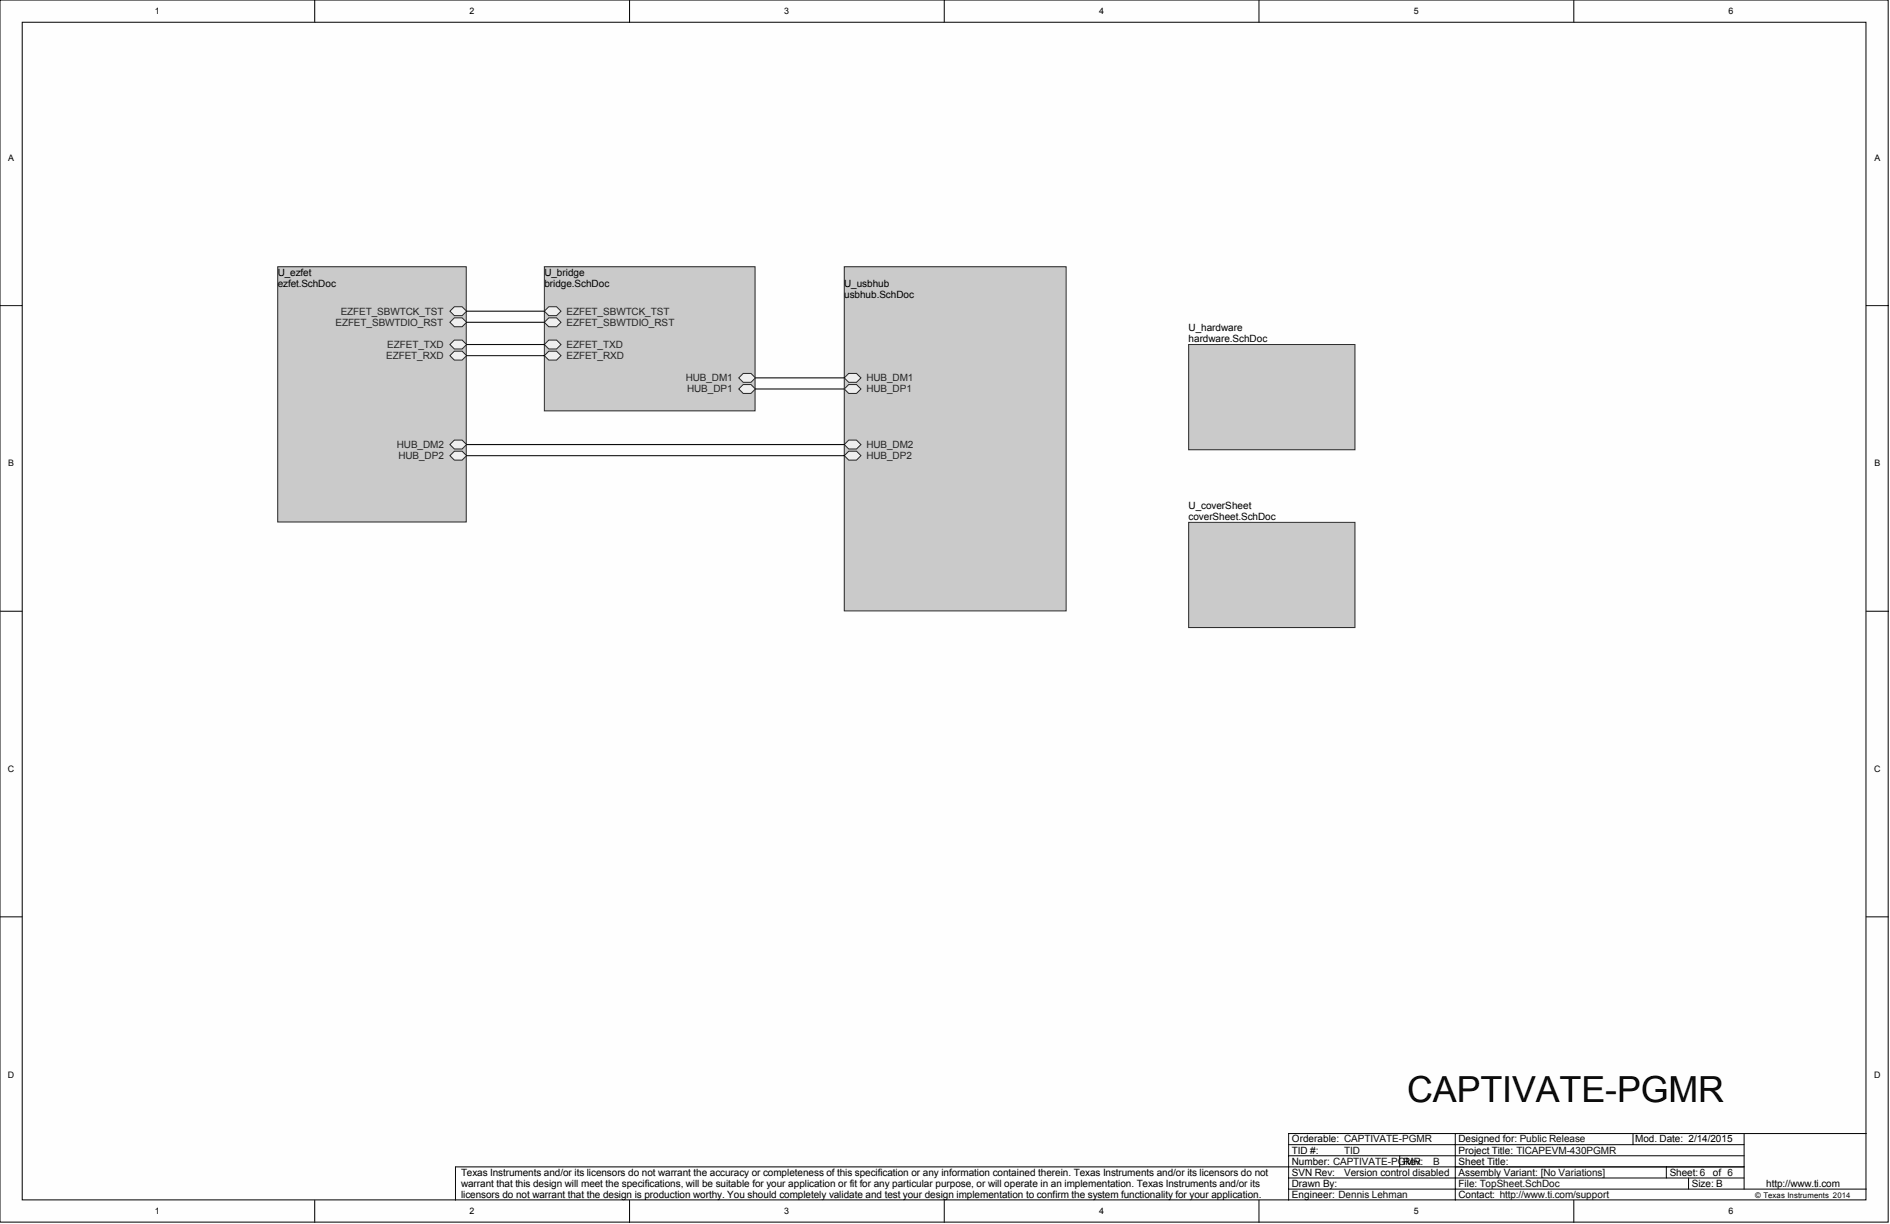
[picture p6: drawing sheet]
<svg xmlns="http://www.w3.org/2000/svg" width="431mm" height="279mm" viewBox="0 0 431 279" stroke-linecap="round" stroke-linejoin="round" font-family="sans-serif">
<defs><g id="words">
<text font-size="8.2" x="321.2" y="251.5">CAPTIVATE-PGMR</text>
<g font-size="2.3">
<text x="63.4" y="62.9">U_ezfet</text>
<text x="63.4" y="65.5">ezfet.SchDoc</text>
<text x="124.3" y="62.9">U_bridge</text>
<text x="124.3" y="65.5">bridge.SchDoc</text>
<text x="192.7" y="65.5">U_usbhub</text>
<text x="192.7" y="68">usbhub.SchDoc</text>
<text x="271.3" y="75.6">U_hardware</text>
<text x="271.3" y="78.1">hardware.SchDoc</text>
<text x="271.3" y="116.2">U_coverSheet</text>
<text x="271.3" y="118.7">coverSheet.SchDoc</text>
<text x="294.9" y="263.3">TID #:</text>
<text x="294.9" y="260.8">Orderable: CAPTIVATE-PGMR</text>
<text x="333" y="263.3">Project Title: TICAPEVM-430PGMR</text>
<text x="333" y="260.8">Designed for: Public Release</text>
<text x="373.3" y="260.8">Mod. Date: 2/14/2015</text>
<text x="105.2" y="268.4">Texas Instruments and/or its licensors do not warrant the accuracy or completeness of this specification or any information contained therein. Texas Instruments and/or its licensors do not</text>
<text x="294.9" y="268.4">SVN Rev:</text>
<text x="294.9" y="265.9">Number: CAPTIVATE-PGMR</text>
<text x="306.8" y="268.4">Version control disabled</text>
<text x="320.3" y="265.9">Rev:</text>
<text x="333" y="265.9">Sheet Title:</text>
<text x="333" y="268.4">Assembly Variant: [No Variations]</text>
<text x="381.2" y="268.4">Sheet:6</text>
<text x="391" y="268.4">of 6</text>
<text x="105.2" y="270.9">warrant that this design will meet the specifications, will be suitable for your application or fit for any particular purpose, or will operate in an implementation. Texas Instruments and/or its</text>
<text x="105.2" y="273.5">licensors do not warrant that the design is production worthy. You should completely validate and test your design implementation to confirm the system functionality for your application.</text>
<text x="294.9" y="270.9">Drawn By:</text>
<text x="294.9" y="273.5">Engineer: Dennis Lehman</text>
<text x="333" y="270.9">File: TopSheet.SchDoc</text>
<text x="333" y="273.5">Contact: http://www.ti.com/support</text>
<text x="386.2" y="270.9">Size: B</text>
<text x="403.2" y="270.9">http://www.ti.com</text>
</g>
<g font-size="2.3" fill="#262626">
<text x="77.8" y="71.8">EZFET_SBWTCK_TST</text>
<text x="129.3" y="71.8">EZFET_SBWTCK_TST</text>
<text x="76.6" y="74.3">EZFET_SBWTDIO_RST</text>
<text x="129.3" y="74.3">EZFET_SBWTDIO_RST</text>
<text x="88.2" y="81.9">EZFET_RXD</text>
<text x="88.4" y="79.4">EZFET_TXD</text>
<text x="129.3" y="79.4">EZFET_TXD</text>
<text x="129.3" y="81.9">EZFET_RXD</text>
<text x="156.6" y="87">HUB_DM1</text>
<text x="156.9" y="89.6">HUB_DP1</text>
<text x="197.8" y="87">HUB_DM1</text>
<text x="197.8" y="89.6">HUB_DP1</text>
<text x="90.6" y="102.2">HUB_DM2</text>
<text x="91" y="104.8">HUB_DP2</text>
<text x="197.8" y="102.2">HUB_DM2</text>
<text x="197.8" y="104.8">HUB_DP2</text>
</g>
<g font-size="2.3" fill="#0e0e0e">
<text x="306.8" y="263.3">TID</text>
<text x="327.1" y="265.9">B</text>
</g>
<g font-size="2">
<text x="35.3" y="3.2">1</text>
<text x="107.2" y="3.2">2</text>
<text x="179" y="3.2">3</text>
<text x="250.9" y="3.2">4</text>
<text x="322.7" y="3.2">5</text>
<text x="394.6" y="3.2">6</text>
<text x="1.9" y="36.7">A</text>
<text x="427.9" y="36.7">A</text>
<text x="1.9" y="106.5">B</text>
<text x="427.9" y="106.5">B</text>
<text x="1.8" y="176.2">C</text>
<text x="427.8" y="176.2">C</text>
<text x="1.8" y="246">D</text>
<text x="427.8" y="246">D</text>
<text x="35.3" y="277.2">1</text>
<text x="107.2" y="277.2">2</text>
<text x="179" y="277.2">3</text>
<text x="250.9" y="277.2">4</text>
<text x="322.7" y="277.2">5</text>
<text x="394.6" y="277.2">6</text>
</g>
<text font-size="1.8" x="400.7" y="273.6">© Texas Instruments 2014</text>
</g></defs>
<g fill="#fefefe" stroke="#000" stroke-width=".23">
<path d="M0 0h431v279h-431z"/>
<path d="M5.1 5.1h420.9v268.8h-420.9z"/>
</g>
<g fill="none" stroke="#000" stroke-width=".23">
<path d="M71.8 0v5.1M143.7 0v5.1M215.6 0v5.1M287.4 0v5.1M359.3 0v5.1M0 69.8h5.1M426 69.8h5.1M0 139.5h5.1M426 139.5h5.1M0 209.3h5.1M426 209.3h5.1M332.2 258.8h-38v15.2"/>
<path d="M372.8 258.8v2.5M398.1 258.8v12.6M426 258.8h-93.8v15.2M71.8 274v5M143.7 274v5M215.6 274v5M287.4 274v5M294.2 271.4h131.8M294.2 268.9h103.9M294.2 263.8h103.9M294.2 261.3h103.9M319.5 263.8v2.6"/>
<path d="M359.3 274v5M380.4 266.4v2.5M385.5 268.9v2.5M398.1 266.4h-294.1v7.6"/>
</g>
<path d="M192.7 60.9h50.7v78.6h-50.7z" fill="#cacaca" stroke="#262626" stroke-width=".23"/>
<g fill="#f0f0f0" stroke="#262626" stroke-width=".23">
<path d="M193.7 100.5h1.8l1 1-1 1h-1.8l-1-1z" fill-rule="evenodd"/>
<path d="M193.7 103h1.8l1 1-1 1h-1.8l-1-1z" fill-rule="evenodd"/>
<path d="M193.7 85.2h1.8l1 1.1-1 1h-1.8l-1-1z" fill-rule="evenodd"/>
<path d="M193.7 87.8h1.8l1 1-1 1h-1.8l-1-1z" fill-rule="evenodd"/>
</g>
<path d="M63.4 60.9h43v58.3h-43z" fill="#cacaca" stroke="#262626" stroke-width=".23"/>
<g fill="#f0f0f0" stroke="#262626" stroke-width=".23">
<path d="M103.7 72.6h1.8l1 1-1 1h-1.8l-1-1z" fill-rule="evenodd"/>
<path d="M103.7 70h1.8l1 1-1 1h-1.8l-1-1z" fill-rule="evenodd"/>
<path d="M103.7 77.6h1.8l1 1-1 1.1h-1.8l-1-1.1z" fill-rule="evenodd"/>
<path d="M103.7 80.2h1.8l1 1-1 1h-1.8l-1-1z" fill-rule="evenodd"/>
<path d="M103.7 100.5h1.8l1 1-1 1h-1.8l-1-1z" fill-rule="evenodd"/>
<path d="M103.7 103h1.8l1 1-1 1h-1.8l-1-1z" fill-rule="evenodd"/>
</g>
<path d="M124.3 60.9h48.1v32.9h-48.1z" fill="#cacaca" stroke="#262626" stroke-width=".23"/>
<g fill="#f0f0f0" stroke="#262626" stroke-width=".23">
<path d="M125.3 70h1.8l1 1-1 1h-1.8l-1-1z" fill-rule="evenodd"/>
<path d="M125.3 72.6h1.8l1 1-1 1h-1.8l-1-1z" fill-rule="evenodd"/>
<path d="M125.3 77.6h1.8l1 1-1 1.1h-1.8l-1-1.1z" fill-rule="evenodd"/>
<path d="M125.3 80.2h1.8l1 1-1 1h-1.8l-1-1z" fill-rule="evenodd"/>
<path d="M169.7 85.2h1.7l1 1.1-1 1h-1.7l-1.1-1z" fill-rule="evenodd"/>
<path d="M169.7 87.8h1.7l1 1-1 1h-1.7l-1.1-1z" fill-rule="evenodd"/>
</g>
<path d="M106.5 71h17.8M106.5 73.6h17.8M106.5 78.6h17.8M106.5 81.2h17.8" fill="none" stroke="#0e0e0e" stroke-width=".25"/>
<g fill="#cacaca" stroke="#262626" stroke-width=".23">
<path d="M271.3 78.6h38v24.1h-38z"/>
<path d="M271.3 119.2h38v24.1h-38z"/>
</g>
<path d="M172.4 86.3h20.3M172.4 88.8h20.3M106.5 101.5h86.2M106.5 104h86.2" fill="none" stroke="#0e0e0e" stroke-width=".25"/>
<use href="#words"/>
</svg>
